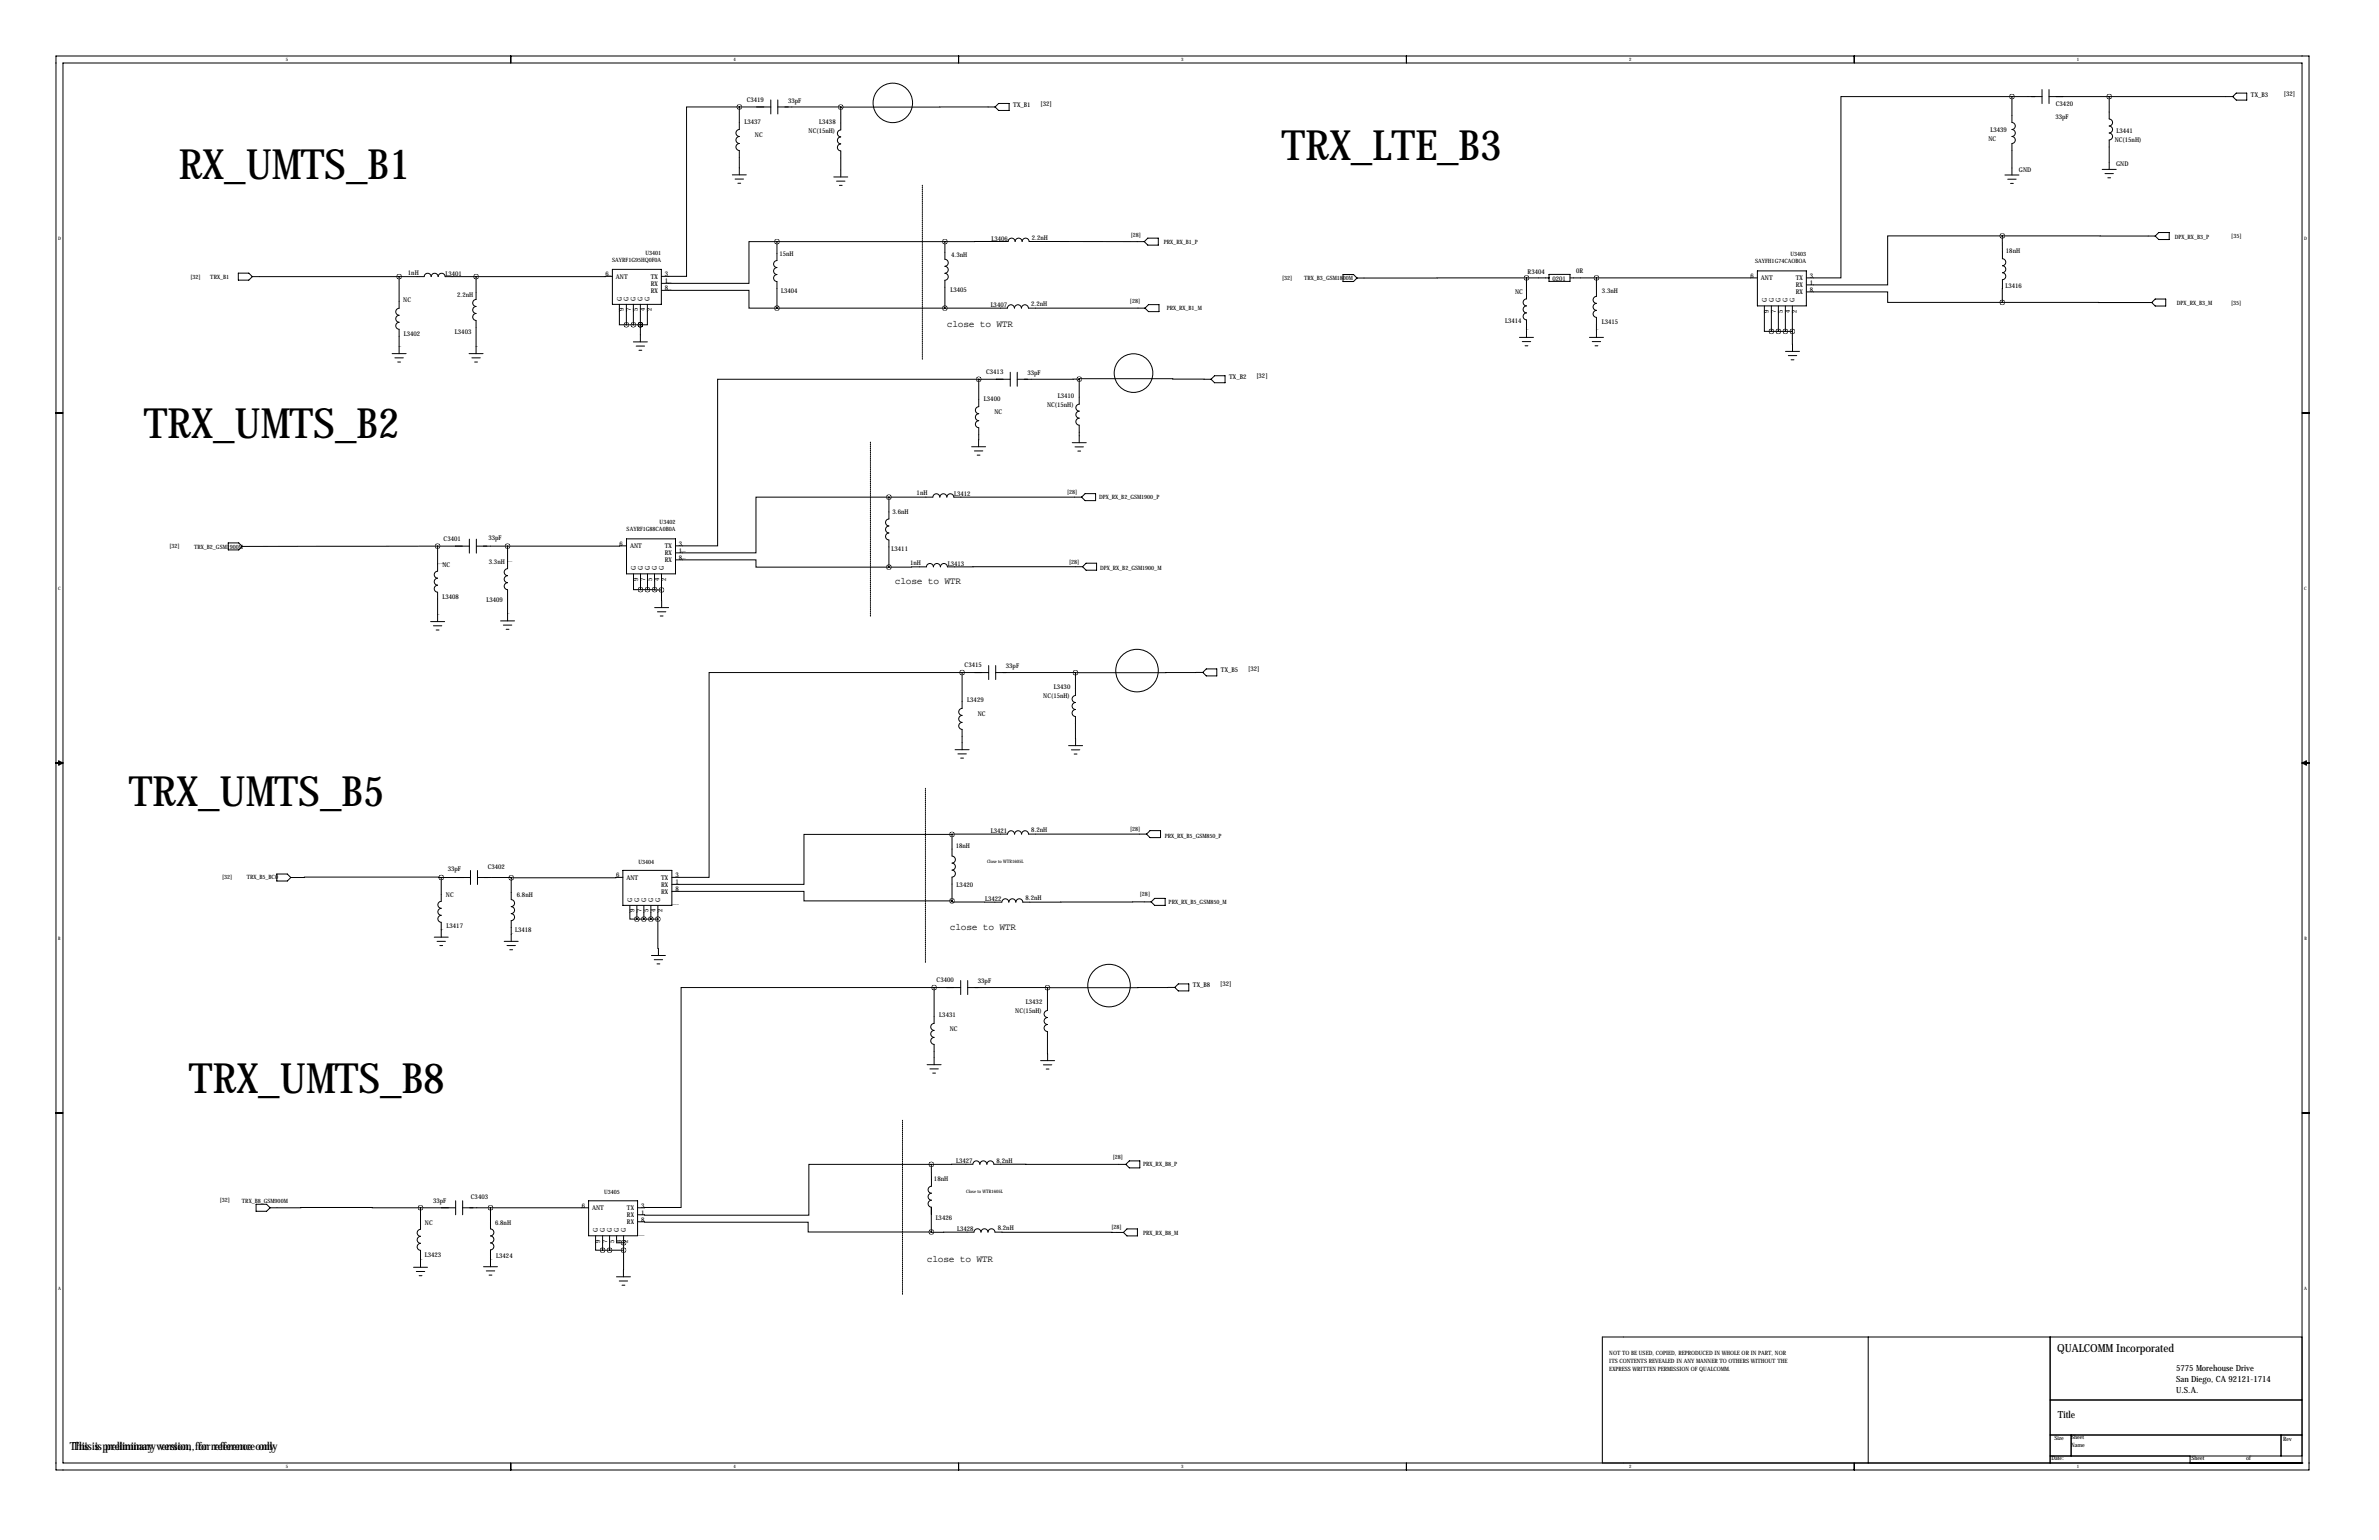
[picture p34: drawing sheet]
<svg xmlns="http://www.w3.org/2000/svg" width="864mm" height="559mm" viewBox="0 0 864 559" stroke-linecap="round" stroke-linejoin="round" font-family="sans-serif">
<defs><g id="words">
<g font-size="15.1">
<text x="465.2" y="57.9">TRX_LTE_B3</text>
<text x="64.9" y="65.1">RX_UMTS_B1</text>
<text x="52.2" y="159.1">TRX_UMTS_B2</text>
<text x="46.7" y="292.6">TRX_UMTS_B5</text>
<text x="68.6" y="396.7">TRX_UMTS_B8</text>
</g>
<g font-size="4">
<text x="746.8" y="490.5">QUALCOMM Incorporated</text>
<text x="25.4" y="526.1">This is preliminary version, for reference only</text>
<text x="26.4" y="526.1">This is preliminary version, for reference only</text>
</g>
<text font-size="3.6" x="747" y="514.6">Title</text>
<g font-size="3.5">
<text x="343.7" y="118.8">close to WTR</text>
<text x="324.9" y="212">close to WTR</text>
<text x="344.8" y="337.6">close to WTR</text>
<text x="336.5" y="458.1">close to WTR</text>
</g>
<g font-size="3.1">
<text x="789.9" y="497.5">5775 Morehouse Drive</text>
<text x="789.9" y="501.5">San Diego, CA 92121-1714</text>
<text x="789.9" y="505.6">U.S.A.</text>
</g>
<g font-size="2.4">
<text x="817.1" y="35.1">TX_B3</text>
<text x="829" y="35">[32]</text>
<text x="271.1" y="36.9">C3419</text>
<text x="286.1" y="37.3">33pF</text>
<text x="367.8" y="38.8">TX_B1</text>
<text x="377.7" y="38.3">[32]</text>
<text x="746.3" y="38.6">C3420</text>
<text x="270.3" y="44.8">L3437</text>
<text x="297.4" y="44.9">L3438</text>
<text x="722.5" y="47.8">L3439</text>
<text x="746.2" y="43.1">33pF</text>
<text x="274.1" y="49.7">NC</text>
<text x="293.5" y="48.1">NC(15nH)</text>
<text x="721.8" y="51">NC</text>
<text x="767.7" y="51.5">NC(15nH)</text>
<text x="768.3" y="48.1">L3441</text>
<text x="732.9" y="62.2">GND</text>
<text x="768.2" y="60.2">GND</text>
<text x="359.9" y="87.3">L3406</text>
<text x="374.6" y="87">2.2nH</text>
<text x="282.9" y="93">15nH</text>
<text x="345.3" y="93.2">4.3nH</text>
<text x="728.2" y="91.9">18nH</text>
<text x="148.1" y="99.8">1nH</text>
<text x="161.7" y="100">L3401</text>
<text x="219.8" y="100.3">6</text>
<text x="223.6" y="101.1">ANT</text>
<text x="236.2" y="101.1">TX</text>
<text x="241.4" y="100.3">3</text>
<text x="554.6" y="99.3">R3404</text>
<text x="563.6" y="101.9">0201</text>
<text x="572.1" y="99.1">0R</text>
<text x="635.5" y="100.8">6</text>
<text x="639.2" y="101.7">ANT</text>
<text x="651.9" y="101.7">TX</text>
<text x="657" y="100.8">3</text>
<text x="166" y="107.7">2.2nH</text>
<text x="236.2" y="106.2">RX</text>
<text x="236.2" y="103.6">RX</text>
<text x="241.4" y="105.4">8</text>
<text x="241.4" y="102.8">1</text>
<text x="283.5" y="106.3">L3404</text>
<text x="345" y="106.1">L3405</text>
<text x="550" y="106.6">NC</text>
<text x="581.5" y="106.4">3.3nH</text>
<text x="651.9" y="106.7">RX</text>
<text x="651.9" y="104.2">RX</text>
<text x="657" y="105.9">8</text>
<text x="657" y="103.4">1</text>
<text x="728" y="104.5">L3416</text>
<text x="146.4" y="109.6">NC</text>
<text x="225.7" y="109.2" transform="rotate(-90 225.7 109.2)">G</text>
<text x="226.5" y="112.9" transform="rotate(-90 226.5 112.9)">9</text>
<text x="228.2" y="109.2" transform="rotate(-90 228.2 109.2)">G</text>
<text x="229" y="112.9" transform="rotate(-90 229 112.9)">7</text>
<text x="230.8" y="109.2" transform="rotate(-90 230.8 109.2)">G</text>
<text x="231.6" y="112.9" transform="rotate(-90 231.6 112.9)">5</text>
<text x="233.3" y="109.2" transform="rotate(-90 233.3 109.2)">G</text>
<text x="234.1" y="112.9" transform="rotate(-90 234.1 112.9)">4</text>
<text x="235.8" y="109.2" transform="rotate(-90 235.8 109.2)">G</text>
<text x="236.7" y="112.9" transform="rotate(-90 236.7 112.9)">2</text>
<text x="359.6" y="111.5">L3407</text>
<text x="374.3" y="111.2">2.2nH</text>
<text x="641.3" y="109.7" transform="rotate(-90 641.3 109.7)">G</text>
<text x="642.1" y="113.5" transform="rotate(-90 642.1 113.5)">9</text>
<text x="643.9" y="109.7" transform="rotate(-90 643.9 109.7)">G</text>
<text x="644.7" y="113.5" transform="rotate(-90 644.7 113.5)">7</text>
<text x="646.4" y="109.7" transform="rotate(-90 646.4 109.7)">G</text>
<text x="647.2" y="113.5" transform="rotate(-90 647.2 113.5)">5</text>
<text x="648.9" y="109.7" transform="rotate(-90 648.9 109.7)">G</text>
<text x="649.8" y="113.5" transform="rotate(-90 649.8 113.5)">4</text>
<text x="651.5" y="109.7" transform="rotate(-90 651.5 109.7)">G</text>
<text x="652.3" y="113.5" transform="rotate(-90 652.3 113.5)">2</text>
<text x="546.4" y="117.3">L3414</text>
<text x="581.5" y="117.5">L3415</text>
<text x="146.6" y="121.9">L3402</text>
<text x="165.2" y="121">L3403</text>
<text x="358" y="135.7">C3413</text>
<text x="373" y="136.1">33pF</text>
<text x="446.2" y="137.6">TX_B2</text>
<text x="456.1" y="137.1">[32]</text>
<text x="357.2" y="145.4">L3400</text>
<text x="380.1" y="147.6">NC(15nH)</text>
<text x="384" y="144.4">L3410</text>
<text x="361" y="150.3">NC</text>
<text x="332.8" y="179.8">1nH</text>
<text x="346.4" y="180">L3412</text>
<text x="324" y="186.4">3.6nH</text>
<text x="161" y="196.2">C3401</text>
<text x="177.3" y="196.1">33pF</text>
<text x="224.9" y="198.1">6</text>
<text x="228.7" y="198.9">ANT</text>
<text x="241.4" y="204">RX</text>
<text x="241.4" y="201.4">RX</text>
<text x="241.4" y="198.9">TX</text>
<text x="246.5" y="203.2">8</text>
<text x="246.5" y="200.6">1</text>
<text x="246.5" y="198.1">3</text>
<text x="323.7" y="200">L3411</text>
<text x="160.6" y="205.9">NC</text>
<text x="177.4" y="204.7">3.3nH</text>
<text x="230.8" y="207" transform="rotate(-90 230.8 207)">G</text>
<text x="233.3" y="207" transform="rotate(-90 233.3 207)">G</text>
<text x="235.9" y="207" transform="rotate(-90 235.9 207)">G</text>
<text x="238.4" y="207" transform="rotate(-90 238.4 207)">G</text>
<text x="241" y="207" transform="rotate(-90 241 207)">G</text>
<text x="330.4" y="205.1">1nH</text>
<text x="344" y="205.3">L3413</text>
<text x="231.6" y="210.7" transform="rotate(-90 231.6 210.7)">9</text>
<text x="234.2" y="210.7" transform="rotate(-90 234.2 210.7)">7</text>
<text x="236.7" y="210.7" transform="rotate(-90 236.7 210.7)">5</text>
<text x="239.3" y="210.7" transform="rotate(-90 239.3 210.7)">4</text>
<text x="241.8" y="210.7" transform="rotate(-90 241.8 210.7)">2</text>
<text x="160.6" y="217.4">L3408</text>
<text x="176.6" y="218.3">L3409</text>
<text x="350.2" y="242.1">C3415</text>
<text x="365.1" y="242.5">33pF</text>
<text x="443.2" y="244">TX_B5</text>
<text x="453.1" y="243.5">[32]</text>
<text x="382.6" y="250.1">L3430</text>
<text x="351.1" y="254.9">L3429</text>
<text x="378.7" y="253.3">NC(15nH)</text>
<text x="354.9" y="259.8">NC</text>
<text x="359.7" y="302.3">L3421</text>
<text x="374.4" y="302">8.2nH</text>
<text x="346.9" y="307.8">18nH</text>
<text x="162.6" y="316">33pF</text>
<text x="177" y="315.4">C3402</text>
<text x="223.6" y="318.4">6</text>
<text x="227.4" y="319.2">ANT</text>
<text x="240" y="321.7">RX</text>
<text x="240" y="319.2">TX</text>
<text x="245.2" y="323.4">8</text>
<text x="245.2" y="320.9">1</text>
<text x="245.2" y="318.4">3</text>
<text x="347.3" y="322">L3420</text>
<text x="161.9" y="325.5">NC</text>
<text x="187.6" y="325.4">6.8nH</text>
<text x="229.5" y="327.3" transform="rotate(-90 229.5 327.3)">G</text>
<text x="232" y="327.3" transform="rotate(-90 232 327.3)">G</text>
<text x="234.6" y="327.3" transform="rotate(-90 234.6 327.3)">G</text>
<text x="237.1" y="327.3" transform="rotate(-90 237.1 327.3)">G</text>
<text x="239.6" y="327.3" transform="rotate(-90 239.6 327.3)">G</text>
<text x="240" y="324.3">RX</text>
<text x="357.6" y="327">L3422</text>
<text x="372.3" y="326.7">8.2nH</text>
<text x="230.3" y="331" transform="rotate(-90 230.3 331)">9</text>
<text x="232.9" y="331" transform="rotate(-90 232.9 331)">7</text>
<text x="235.4" y="331" transform="rotate(-90 235.4 331)">5</text>
<text x="237.9" y="331" transform="rotate(-90 237.9 331)">4</text>
<text x="240.5" y="331" transform="rotate(-90 240.5 331)">2</text>
<text x="162.1" y="336.8">L3417</text>
<text x="187" y="338.2">L3418</text>
<text x="340" y="356.4">C3400</text>
<text x="355" y="356.8">33pF</text>
<text x="433.1" y="358.3">TX_B8</text>
<text x="442.9" y="357.8">[32]</text>
<text x="372.4" y="364.4">L3432</text>
<text x="341" y="369.2">L3431</text>
<text x="368.6" y="367.6">NC(15nH)</text>
<text x="344.8" y="374.1">NC</text>
<text x="347.1" y="422.1">L3427</text>
<text x="361.8" y="421.8">8.2nH</text>
<text x="339" y="428.5">18nH</text>
<text x="157.2" y="436.6">33pF</text>
<text x="170.9" y="435.2">C3403</text>
<text x="211.2" y="438.3">6</text>
<text x="214.9" y="439.1">ANT</text>
<text x="227.6" y="441.6">RX</text>
<text x="227.6" y="439.1">TX</text>
<text x="232.7" y="443.3">8</text>
<text x="232.7" y="440.8">1</text>
<text x="232.7" y="438.3">3</text>
<text x="339.7" y="442.6">L3426</text>
<text x="154.3" y="444.6">NC</text>
<text x="179.7" y="444.5">6.8nH</text>
<text x="217" y="447.1" transform="rotate(-90 217 447.1)">G</text>
<text x="219.6" y="447.1" transform="rotate(-90 219.6 447.1)">G</text>
<text x="222.1" y="447.1" transform="rotate(-90 222.1 447.1)">G</text>
<text x="224.7" y="447.1" transform="rotate(-90 224.7 447.1)">G</text>
<text x="227.2" y="447.1" transform="rotate(-90 227.2 447.1)">G</text>
<text x="227.6" y="444.2">RX</text>
<text x="347.5" y="446.7">L3428</text>
<text x="362.2" y="446.5">8.2nH</text>
<text x="154.2" y="455.9">L3423</text>
<text x="217.9" y="450.9" transform="rotate(-90 217.9 450.9)">9</text>
<text x="220.4" y="450.9" transform="rotate(-90 220.4 450.9)">7</text>
<text x="222.9" y="450.9" transform="rotate(-90 222.9 450.9)">5</text>
<text x="225.5" y="450.9" transform="rotate(-90 225.5 450.9)">4</text>
<text x="228" y="450.9" transform="rotate(-90 228 450.9)">2</text>
<text x="180.1" y="456.3">L3424</text>
</g>
<g font-size="2.1">
<text x="410.4" y="86.1">[28]</text>
<text x="422.5" y="88.7">PRX_RX_B1_P</text>
<text x="789.5" y="86.7">DPX_RX_B3_P</text>
<text x="810" y="86.2">[35]</text>
<text x="222.2" y="94.9">SAYRF1G95HQ0F0A</text>
<text x="234.3" y="92.4">U3401</text>
<text x="637.1" y="95.5">SAYFH1G74CAOBOA</text>
<text x="650" y="93">U3403</text>
<text x="69.1" y="101.1">[32]</text>
<text x="76.4" y="101.1">TRX_B1</text>
<text x="465.5" y="101.4">[32]</text>
<text x="473.4" y="101.6">TRX_B3_GSM1800M</text>
<text x="410.2" y="110">[28]</text>
<text x="423.5" y="112.6">PRX_RX_B1_M</text>
<text x="790.2" y="110.8">DPX_RX_B3_M</text>
<text x="809.9" y="110.5">[35]</text>
<text x="387.3" y="179.1">[28]</text>
<text x="399" y="181.2">DPX_RX_B2_GSM1900_P</text>
<text x="239.5" y="190.2">U3402</text>
<text x="227.5" y="192.7">SAYRF1G88CA0B0A</text>
<text x="61.6" y="198.9">[32]</text>
<text x="70.5" y="199">TRX_B2_GSM1900M</text>
<text x="388.1" y="204.5">[28]</text>
<text x="399.3" y="206.9">DPX_RX_B2_GSM1900_M</text>
<text x="410.2" y="301.6">[28]</text>
<text x="422.8" y="303.9">PRX_RX_B5_GSM850_P</text>
<text x="231.7" y="313.4">U3404</text>
<text x="80.6" y="318.8">[32]</text>
<text x="89.6" y="318.9">TRX_B5_BC0</text>
<text x="413.8" y="325.2">[28]</text>
<text x="424.2" y="328">PRX_RX_B5_GSM850_M</text>
<text x="403.9" y="420.6">[28]</text>
<text x="415" y="423.2">PRX_RX_B8_P</text>
<text x="79.7" y="436.3">[32]</text>
<text x="87.8" y="436.6">TRX_B8_GSM900M</text>
<text x="219.3" y="433.3">U3405</text>
<text x="403.4" y="446">[28]</text>
<text x="415" y="448.1">PRX_RX_B8_M</text>
<text x="584.2" y="491.7">NOT TO BE USED, COPIED, REPRODUCED IN WHOLE OR IN PART, NOR</text>
<text x="584.2" y="497.3">EXPRESS WRITTEN PERMISSION OF QUALCOMM.</text>
<text x="584.2" y="494.5">ITS CONTENTS REVEALED IN ANY MANNER TO OTHERS WITHOUT THE</text>
<text x="745.7" y="522.4">Size</text>
<text x="751.8" y="525">Name</text>
<text x="751.8" y="522.2">Sheet</text>
<text x="828.8" y="522.7">Rev</text>
<text x="744.7" y="529.8">Date:</text>
<text x="795.5" y="529.8">Sheet</text>
<text x="815.3" y="529.8">of</text>
</g>
<g font-size="1.7">
<text x="103.7" y="22.2">5</text>
<text x="266.3" y="22.2">4</text>
<text x="428.8" y="22.2">3</text>
<text x="591.4" y="22.2">2</text>
<text x="754" y="22.2">1</text>
<text x="21.1" y="86.9">D</text>
<text x="836.4" y="86.9">D</text>
<text x="21.1" y="213.9">C</text>
<text x="836.5" y="213.9">C</text>
<text x="358.3" y="313.2">Close to WTR1605L</text>
<text x="21.2" y="340.9">B</text>
<text x="836.5" y="340.9">B</text>
<text x="350.8" y="433.1">Close to WTR1605L</text>
<text x="21.1" y="467.9">A</text>
<text x="836.4" y="467.9">A</text>
<text x="103.7" y="532.7">5</text>
<text x="266.3" y="532.7">4</text>
<text x="428.8" y="532.7">3</text>
<text x="591.4" y="532.7">2</text>
<text x="753.9" y="532.7">1</text>
</g>
<g font-size=".4">
<text x="151.4" y="100.4">TRX_B1</text>
<text x="220.3" y="100">N21485792</text>
<text x="242.1" y="102.6">N21479943</text>
<text x="242.1" y="105.1">N21479922</text>
<text x="554.1" y="119.9">GND</text>
<text x="579.5" y="119.9">GND</text>
<text x="144.9" y="125.8">GND</text>
<text x="172.8" y="125.8">GND</text>
<text x="184.3" y="203.8">N21479996</text>
<text x="247.2" y="202.9">N21486410</text>
<text x="247.2" y="200.4">N21486408</text>
<text x="158.9" y="204.7">TRX_B2_GSM1900M</text>
<text x="158.9" y="223">GND</text>
<text x="184.3" y="222.8">GND</text>
<text x="243.9" y="328.5">D5RB881M5E1BH</text>
<text x="160.2" y="337.5">GND</text>
<text x="185.6" y="339">GND</text>
<text x="231.4" y="448.4">D5RB881M5E1BH</text>
<text x="152.7" y="457.3">GND</text>
<text x="178.1" y="457.1">GND</text>
</g>
</g></defs>
<g fill="none" stroke="#000" stroke-width=".36">
<path d="M20.3 20.3h817.9v513.1h-817.9zM22.9 22.9h812.8v508h-812.8zM185.4 20.3v2.6M268.4 38.8v8.2a1.27 1.27 0 0 0-1.2 1.3 1.27 1.27 0 0 0 1.2 1.2 1.27 1.27 0 0 0-1.2 1.3 1.27 1.27 0 0 0 1.2 1.3 1.27 1.27 0 0 0-1.2 1.2 1.27 1.27 0 0 0 1.2 1.3v8.9M268.4 38.8h-19.2v61.5h-9.1M268.4 38.8h11.4M279.8 36.3v5.1M282.3 38.8l22.9 .1M282.3 36.3v5.1M305.2 38.9v8.2a1.27 1.27 0 0 0-1.2 1.3 1.27 1.27 0 0 0 1.2 1.3 1.27 1.27 0 0 0-1.2 1.2 1.27 1.27 0 0 0 1.2 1.3 1.27 1.27 0 0 0-1.2 1.3 1.27 1.27 0 0 0 1.2 1.3v9.4M348 20.3v2.6M361.2 38.8l-56 .1"/>
<path d="M361.2 38.8l1.3-1.3h3.8v2.6h-3.8zM510.5 20.3v2.6M673.1 20.3v2.6M730.4 35.1v9.4a1.27 1.27 0 0 1 1.2 1.2 1.27 1.27 0 0 1-1.2 1.3 1.27 1.27 0 0 1 1.2 1.3 1.27 1.27 0 0 1-1.2 1.2 1.27 1.27 0 0 1 1.2 1.3 1.27 1.27 0 0 1-1.2 1.3v11.4M730.4 35.1h-62.1v65.7h-12.6M730.4 35.1h10.9M741.3 32.5v5.1M743.8 35.1h66.7M743.8 32.5v5.1M765.7 35.1v8.1a1.27 1.27 0 0 1 1.2 1.3 1.27 1.27 0 0 1-1.2 1.2 1.27 1.27 0 0 1 1.2 1.3 1.27 1.27 0 0 1-1.2 1.3 1.27 1.27 0 0 1 1.2 1.2 1.27 1.27 0 0 1-1.2 1.3v10.7M810.5 35.1l1.3-1.3h3.8v2.5h-3.8zM265.8 63.5h5.1"/>
<path d="M266.9 65h3M267.9 66.5h1M302.7 64.2h5M303.7 65.7h3M304.7 67.3h1M727.8 63.5h5.1M728.8 65h3.1M729.8 66.5h1.1M763.1 61.5h5.1M764.1 63h3.1M765.2 64.5h1M86.5 99.1h3.8l1.3 1.3-1.3 1.2h-3.8z"/>
<path d="M222.3 97.7h17.8v12.7h-17.8zM282 87.7v6.8a1.27 1.27 0 0 0-1.2 1.3 1.27 1.27 0 0 0 1.2 1.3 1.27 1.27 0 0 0-1.2 1.3 1.27 1.27 0 0 0 1.2 1.2 1.27 1.27 0 0 0-1.2 1.3 1.27 1.27 0 0 0 1.2 1.3v9.6M282 87.7h-10.1v15.1h-31.8M282 87.7h61M343 87.7v6.4a1.27 1.27 0 0 1 1.2 1.3 1.27 1.27 0 0 1-1.2 1.2 1.27 1.27 0 0 1 1.2 1.3 1.27 1.27 0 0 1-1.2 1.3 1.27 1.27 0 0 1 1.2 1.2 1.27 1.27 0 0 1-1.2 1.3v10.1M366 87.6a1.27 1.27 0 0 1 1.2-1.2 1.27 1.27 0 0 1 1.3 1.2M366 87.6l-23 .1M368.5 87.6a1.27 1.27 0 0 1 1.3-1.2 1.27 1.27 0 0 1 1.2 1.2M371 87.6a1.27 1.27 0 0 1 1.3-1.2 1.27 1.27 0 0 1 1.3 1.2M373.6 87.6l41.8 .1M415.4 87.7l1.3-1.3h3.8v2.5h-3.8zM487.5 99.6h3.8l1.3 1.3-1.3 1.3h-3.8z"/>
<path d="M562.3 99.6h7.6v2.5h-7.6zM637.9 98.3h17.8v12.7h-17.8zM726.8 85.6l.1 8.3a1.27 1.27 0 0 1 1.2 1.3 1.27 1.27 0 0 1-1.2 1.2 1.27 1.27 0 0 1 1.2 1.3 1.27 1.27 0 0 1-1.2 1.3 1.27 1.27 0 0 1 1.2 1.2 1.27 1.27 0 0 1-1.2 1.3l-.1 8.2M726.8 85.6h-41.6v17.8h-29.5M726.8 85.6h55.6M782.4 85.6l1.2-1.2h3.8v2.5h-3.8zM91.6 100.4h62.4a1.27 1.27 0 0 1 1.2-1.2 1.27 1.27 0 0 1 1.3 1.2 1.27 1.27 0 0 1 1.3-1.2 1.27 1.27 0 0 1 1.3 1.2 1.27 1.27 0 0 1 1.2-1.2 1.27 1.27 0 0 1 1.3 1.2h11.2M144.9 100.4v11.5a1.27 1.27 0 0 0-1.2 1.2 1.27 1.27 0 0 0 1.2 1.3 1.27 1.27 0 0 0-1.2 1.3 1.27 1.27 0 0 0 1.2 1.2 1.27 1.27 0 0 0-1.2 1.3 1.27 1.27 0 0 0 1.2 1.3v8.8M172.8 100.4v8.3a1.27 1.27 0 0 0-1.2 1.2 1.27 1.27 0 0 0 1.2 1.3 1.27 1.27 0 0 0-1.2 1.3 1.27 1.27 0 0 0 1.2 1.2 1.27 1.27 0 0 0-1.2 1.3 1.27 1.27 0 0 0 1.2 1.3v12M222.3 100.3l-49.5 .1M224.8 110.4v7.5h2.6M227.4 110.4v7.5"/>
<path d="M227.4 117.9h5.1M229.9 110.4v7.5M232.5 110.4v13.7M232.5 117.9h.1M235 110.4v7.5h-2.5M240.1 105.4h31.8v6.4h10.1M415.6 111.8h-42.3a1.27 1.27 0 0 0-1.2-1.2 1.27 1.27 0 0 0-1.3 1.2 1.27 1.27 0 0 0-1.3-1.2 1.27 1.27 0 0 0-1.3 1.2 1.27 1.27 0 0 0-1.2-1.2 1.27 1.27 0 0 0-1.3 1.2h-83.7M415.6 111.8l1.3-1.3h3.8v2.6h-3.8zM554.1 100.8v7.7a1.27 1.27 0 0 0-1.2 1.2 1.27 1.27 0 0 0 1.2 1.3 1.27 1.27 0 0 0-1.2 1.3 1.27 1.27 0 0 0 1.2 1.2 1.27 1.27 0 0 0-1.2 1.3 1.27 1.27 0 0 0 1.2 1.3v6.3M554.1 100.8l-61.5 .1M554.1 100.8h8.2M569.9 100.8h68"/>
<path d="M579.5 100.8v6.7a1.27 1.27 0 0 0-1.2 1.3 1.27 1.27 0 0 0 1.2 1.3 1.27 1.27 0 0 0-1.2 1.3 1.27 1.27 0 0 0 1.2 1.2 1.27 1.27 0 0 0-1.2 1.3 1.27 1.27 0 0 0 1.2 1.3v7.2M640.5 113.5v6.7h2.5M640.5 111v2.5M643 111v9.2M645.6 111v9.2M648.1 111v9.2M650.6 111v9.2M655.7 105.9h29.5v3.8h41.6M726.8 109.7l54.3 .1M781.1 109.8l1.3-1.3h3.8v2.5h-3.8zM142.3 128.3h5.1M143.4 129.8h3"/>
<path d="M144.4 131.4h1M170.3 128.3h5.1M171.3 129.8h3M172.3 131.4h1M229.9 124.1h5.1M230.9 125.6h3.1M232 127.1h1M355.3 137.6v10a1.27 1.27 0 0 0-1.2 1.2 1.27 1.27 0 0 0 1.2 1.3 1.27 1.27 0 0 0-1.2 1.3 1.27 1.27 0 0 0 1.2 1.3 1.27 1.27 0 0 0-1.2 1.2 1.27 1.27 0 0 0 1.2 1.3l-.1 6.9M355.3 137.6h-94.8v60.5h-15.3M355.3 137.6h11.4M366.7 135.1v5.1M369.3 135.1v5.1"/>
<path d="M391.8 137.6v9.1a1.27 1.27 0 0 0-1.2 1.2 1.27 1.27 0 0 0 1.2 1.3 1.27 1.27 0 0 0-1.2 1.3 1.27 1.27 0 0 0 1.2 1.2 1.27 1.27 0 0 0-1.2 1.3 1.27 1.27 0 0 0 1.2 1.3v6.3M391.8 137.6h-22.5M391.8 137.6l33.9-.2 13.9 .2M439.6 137.6l1.3-1.3h3.8v2.6h-3.8zM551.6 122.4h5.1M552.6 124h3M553.6 125.5h1M577 122.4h5.1M578 124h3M579 125.5h1M643 120.2h7.6M648.2 127.5h5"/>
<path d="M649.2 129h3M650.2 130.6h1M650.6 120.2l.1 7.3M20.3 149.9h2.6M835.7 149.9h2.5M352.7 162.1h5.1M353.7 163.6h3.1M354.7 165.1h1.1M389.2 160.6h5.1M390.2 162.2h3.1M391.3 163.7h1M82.9 197h3.8l1.2 1.3-1.2 1.2h-3.8z"/>
<path d="M158.9 198.2v9.1a1.27 1.27 0 0 0-1.3 1.2 1.27 1.27 0 0 0 1.2 1.3 1.27 1.27 0 0 0-1.2 1.3 1.27 1.27 0 0 0 1.2 1.2 1.27 1.27 0 0 0-1.2 1.3 1.27 1.27 0 0 0 1.2 1.3l.1 10.7M158.9 198.2l-71 .1M170.4 198.2h-11.5M170.4 195.6v5.1M172.9 198.2h11.4M172.9 195.6v5.1M184.3 198.2v8.2a1.27 1.27 0 0 0-1.3 1.2 1.27 1.27 0 0 0 1.3 1.3 1.27 1.27 0 0 0-1.3 1.3 1.27 1.27 0 0 0 1.3 1.2 1.27 1.27 0 0 0-1.3 1.3 1.27 1.27 0 0 0 1.2 1.3l.1 11.3M227.4 198.1l-43.1 .1M227.4 195.5h17.8v12.7h-17.8zM322.7 180.4v7.9a1.27 1.27 0 0 0-1.2 1.3 1.27 1.27 0 0 0 1.2 1.3M322.7 180.4h-48.3v20.2h-26.6M322.7 193.4a1.27 1.27 0 0 0-1.2 1.3 1.27 1.27 0 0 0 1.2 1.2"/>
<path d="M322.7 190.9a1.27 1.27 0 0 0-1.2 1.2 1.27 1.27 0 0 0 1.2 1.3M322.7 195.9v9.9M392.6 180.4h-46.3a1.27 1.27 0 0 0-1.3-1.2 1.27 1.27 0 0 0-1.3 1.2 1.27 1.27 0 0 0-1.3-1.2 1.27 1.27 0 0 0-1.2 1.2 1.27 1.27 0 0 0-1.3-1.2 1.27 1.27 0 0 0-1.3 1.2h-15.9M392.6 180.4l1.3-1.3h3.8v2.6h-3.8zM230 208.2v5.8h2.5M232.5 214h5.1M232.5 208.2v5.8M235.1 208.2v5.8M237.6 208.2v5.8M237.6 214l2.5 .1M240.1 208.2v5.9M240.1 214.1l.1 6.4"/>
<path d="M245.2 203.2h2.6M245.2 200.6h2.6M247.8 203.1h26.6v2.7h48.3M333.8 205.7l-11.1 .1M333.8 205.7h2.5M336.3 205.7a1.27 1.27 0 0 1 1.3-1.2 1.27 1.27 0 0 1 1.2 1.2M338.8 205.7a1.27 1.27 0 0 1 1.3-1.2 1.27 1.27 0 0 1 1.3 1.2M341.4 205.7a1.27 1.27 0 0 1 1.3-1.2 1.27 1.27 0 0 1 1.2 1.2h2.6M393 205.6l-46.5 .1M393 205.6l1.3-1.2h3.8v2.5h-3.8zM156.3 225.6h5.1M157.3 227.1h3.1"/>
<path d="M158.3 228.6h1.1M181.7 225.3h5.1M182.7 226.8h3.1M183.7 228.3h1.1M237.6 220.5h5.1M238.7 222h3M239.7 223.5h1M349.2 244v13a1.27 1.27 0 0 0-1.2 1.3 1.27 1.27 0 0 0 1.2 1.3 1.27 1.27 0 0 0-1.2 1.3 1.27 1.27 0 0 0 1.2 1.2 1.27 1.27 0 0 0-1.2 1.3 1.27 1.27 0 0 0 1.2 1.3v7.3M349.2 244h-91.8v74.4h-13.5M349.2 244h9.7M358.9 241.5v5.1M361.4 244l29 .1"/>
<path d="M361.4 241.5v5.1M390.4 244.1v8.3a1.27 1.27 0 0 0-1.2 1.2 1.27 1.27 0 0 0 1.2 1.3 1.27 1.27 0 0 0-1.2 1.3 1.27 1.27 0 0 0 1.2 1.3 1.27 1.27 0 0 0-1.2 1.2 1.27 1.27 0 0 0 1.2 1.3v10.6M436.6 244l-46.2 .1M436.6 244l1.3-1.3h3.8v2.6h-3.8zM20.3 276.9h2.6M21.3 276.1l1.6 .8-1.6 .7zM346.7 272h5.1M347.7 273.6h3.1M348.7 275.1h1.1M387.9 270.6h5.1M388.9 272.1h3.1M389.9 273.6h1.1"/>
<path d="M835.7 276.9h2.5M835.7 276.9l1.5-.8v1.5zM100.5 317.1h3.8l1.3 1.3-1.3 1.3h-3.8zM160.2 318.4v8.7a1.27 1.27 0 0 0-1.2 1.2 1.27 1.27 0 0 0 1.2 1.3 1.27 1.27 0 0 0-1.2 1.3 1.27 1.27 0 0 0 1.2 1.2 1.27 1.27 0 0 0-1.2 1.3 1.27 1.27 0 0 0 1.2 1.3v5.4M160.2 318.4h-54.6M160.2 318.4h10.6M170.8 315.9v5.1M173.3 318.4l12.3 .1M173.3 315.9v5.1M185.6 318.5v7.9a1.27 1.27 0 0 1 1.2 1.3 1.27 1.27 0 0 1-1.2 1.3 1.27 1.27 0 0 1 1.2 1.3 1.27 1.27 0 0 1-1.2 1.2 1.27 1.27 0 0 1 1.2 1.3 1.27 1.27 0 0 1-1.2 1.3v7.5M226.1 315.8h17.8v12.7h-17.8zM226.1 318.4l-40.5 .1"/>
<path d="M345.6 302.8v7.8a1.27 1.27 0 0 1 1.2 1.3 1.27 1.27 0 0 1-1.2 1.3 1.27 1.27 0 0 1 1.2 1.3 1.27 1.27 0 0 1-1.2 1.2 1.27 1.27 0 0 1 1.2 1.3 1.27 1.27 0 0 1-1.2 1.3v8.6M345.6 302.8h-53.8v18.1h-47.9M416.2 302.7h-42.8a1.27 1.27 0 0 0-1.3-1.3 1.27 1.27 0 0 0-1.3 1.3 1.27 1.27 0 0 0-1.2-1.3 1.27 1.27 0 0 0-1.3 1.3 1.27 1.27 0 0 0-1.3-1.3 1.27 1.27 0 0 0-1.2 1.3l-20.2 .1M416.2 302.7l1.3-1.3h3.8v2.5h-3.8zM228.7 328.5v5h2.5M231.2 328.5v5M231.2 333.5h7.6M233.7 328.5v5M236.3 328.5v5M238.8 328.5v5M238.8 333.5l.2 13.2M243.9 323.4h47.9v3.5h53.8"/>
<path d="M345.6 326.9v.4h18.1a1.27 1.27 0 0 1 1.3-1.2 1.27 1.27 0 0 1 1.2 1.3 1.27 1.27 0 0 1 1.3-1.3 1.27 1.27 0 0 1 1.3 1.3 1.27 1.27 0 0 1 1.2-1.3 1.27 1.27 0 0 1 1.3 1.3l46.6-.1M417.9 327.3l1.2-1.3h3.9v2.5h-3.9zM157.6 340.1h5.1M158.6 341.6h3.1M159.7 343.1h1M183 341.6h5.1M184 343.1h3.1M185.1 344.6h1M236.5 346.7h5.1M237.5 348.2h3M238.5 349.8h1M339.1 358.3v13a1.27 1.27 0 0 0-1.2 1.3 1.27 1.27 0 0 0 1.2 1.3 1.27 1.27 0 0 0-1.2 1.3 1.27 1.27 0 0 0 1.2 1.2 1.27 1.27 0 0 0-1.2 1.3 1.27 1.27 0 0 0 1.2 1.3v7.3"/>
<path d="M339.1 358.3h-91.9v79.8l-15.8 .2M339.1 358.3h9.6M348.7 355.8v5.1M351.3 358.3l28.9 .1M351.3 355.8v5.1M380.2 358.4v8.3a1.27 1.27 0 0 0-1.2 1.2 1.27 1.27 0 0 0 1.2 1.3 1.27 1.27 0 0 0-1.2 1.3 1.27 1.27 0 0 0 1.2 1.3 1.27 1.27 0 0 0-1.2 1.2 1.27 1.27 0 0 0 1.2 1.3l.1 10.6M426.5 358.3l-46.3 .1M426.5 358.3l1.2-1.3h3.8v2.6h-3.8zM336.5 386.3h5.1M337.6 387.9h3M338.6 389.4h1M377.7 384.9h5.1"/>
<path d="M378.8 386.4h3M379.8 387.9h1M20.3 403.9h2.6M835.7 403.9h2.5M93 437h3.8l1.2 1.3-1.2 1.2h-3.8zM152.7 438.3v7.8a1.27 1.27 0 0 0-1.3 1.2 1.27 1.27 0 0 0 1.2 1.3 1.27 1.27 0 0 0-1.2 1.3 1.27 1.27 0 0 0 1.2 1.3 1.27 1.27 0 0 0-1.2 1.2 1.27 1.27 0 0 0 1.2 1.3l.1 6.1M152.7 438.3h-54.7M152.7 438.3h12.7M165.4 435.7v5.1M167.9 438.3h45.8M167.9 435.7v5.1M178.1 438.3v7.6a1.27 1.27 0 0 1 1.2 1.3 1.27 1.27 0 0 1-1.2 1.3 1.27 1.27 0 0 1 1.2 1.2 1.27 1.27 0 0 1-1.2 1.3 1.27 1.27 0 0 1 1.2 1.3 1.27 1.27 0 0 1-1.2 1.2v6.1"/>
<path d="M213.7 435.7h17.7v12.7h-17.7zM338.1 422.5v7.9a1.27 1.27 0 0 0-1.2 1.3 1.27 1.27 0 0 0 1.2 1.3 1.27 1.27 0 0 0-1.2 1.2 1.27 1.27 0 0 0 1.2 1.3 1.27 1.27 0 0 0-1.2 1.3 1.27 1.27 0 0 0 1.2 1.2v9M338.1 422.5h-44.5v18.4l-62.2-.1M353.2 422.5h-15.1M353.2 422.4a1.27 1.27 0 0 1 1.2-1.2 1.27 1.27 0 0 1 1.3 1.3M355.7 422.4a1.27 1.27 0 0 1 1.3-1.2 1.27 1.27 0 0 1 1.2 1.3 1.27 1.27 0 0 1 1.3-1.3 1.27 1.27 0 0 1 1.3 1.3h47.9M408.7 422.5l1.3-1.3h3.8v2.6h-3.8zM150.1 459.8h5.1M175.5 459.6h5.1M216.2 448.4v5.2h2.5M218.7 453.6h7.7M218.7 448.4v5.2"/>
<path d="M221.3 448.4v5.2M223.8 448.4v2.6h2.6M226.4 448.4v5.2M226.4 451h.1M226.4 453.6l-.1 9.7M231.4 443.3l62 .2v3.5h44.7M338.1 447l15.5 .1a1.27 1.27 0 0 1 1.2-1.2 1.27 1.27 0 0 1 1.3 1.2 1.27 1.27 0 0 1 1.3-1.2 1.27 1.27 0 0 1 1.2 1.2 1.27 1.27 0 0 1 1.3-1.2 1.27 1.27 0 0 1 1.3 1.2l46.6 .1M407.8 447.2l1.3-1.3h3.8v2.6h-3.8zM151.1 461.4h3.1M152.1 462.9h1.1M176.5 461.2h3.1M177.5 462.7h1.1"/>
<path d="M223.8 463.3h5.1M224.8 464.8h3M225.8 466.3h1M678.2 485.1v45.8M744.2 485.1v45.8M835.7 485.1h-254v45.8M744.2 508h91.5M185.4 530.9v2.5M348 530.9v2.5M510.5 530.9v2.5M673.1 530.9v2.5M744.2 520.7h91.5"/>
<path d="M744.2 528.3h91.5M751.8 520.7v7.6M795 530.9h.1M795 528.3v2.6M828 520.7v7.6M835.7 530.9h.1"/>
<circle cx="324.1" cy="37.3" r="7.2"/>
<circle cx="411.5" cy="135.4" r="7"/>
<circle cx="412.8" cy="243.3" r="7.7"/>
<circle cx="402.6" cy="357.6" r="7.7"/>
</g>
<path d="M334.8 67.2v63.5M316 160.4v63.5M335.9 286.1v63.5M327.6 406.5v63.5" fill="none" stroke="#000" stroke-width=".36" stroke-dasharray=".4 .4"/>
<path d="M172.8 100.4a.06 .06 0 0 0 .1 0 .06 .06 0 0 0-.1 0zM282 87.7a.06 .06 0 0 0 .1 0 .06 .06 0 0 0-.1 0zM342.9 87.7a.1 .1 0 0 0 .2 0 .1 .1 0 0 0-.2 0zM282 111.8a.06 .06 0 0 0 .1 0 .06 .06 0 0 0-.1 0zM342.9 111.8a.1 .1 0 0 0 .2 0 .1 .1 0 0 0-.2 0zM144.8 100.4a.06 .06 0 0 0 .1 0 .06 .06 0 0 0-.1 0zM158.8 198.2a.06 .06 0 0 0 .1 0 .06 .06 0 0 0-.1 0zM322.6 205.8a.06 .06 0 0 0 .1 0 .06 .06 0 0 0-.1 0zM322.6 180.4a.06 .06 0 0 0 .1 0 .06 .06 0 0 0-.1 0zM184.2 198.2a.06 .06 0 0 0 .1 0 .06 .06 0 0 0-.1 0zM160.1 318.4a.06 .06 0 0 0 .1 0 .06 .06 0 0 0-.1 0zM726.8 109.7a.06 .06 0 0 0 .1 0 .06 .06 0 0 0-.1 0zM726.8 85.6a.06 .06 0 0 0 .1 0 .06 .06 0 0 0-.1 0zM227.3 117.9a.06 .06 0 0 0 .1 0 .06 .06 0 0 0-.1 0zM229.9 117.9a.06 .06 0 0 0 .1 0 .06 .06 0 0 0-.1 0zM232.4 117.9a.06 .06 0 0 0 .1 0 .06 .06 0 0 0-.1 0zM232.4 117.9a.06 .06 0 0 0 .1 0 .06 .06 0 0 0-.1 0zM643 120.2a.06 .06 0 0 0 .1 0 .06 .06 0 0 0-.1 0zM645.5 120.2a.06 .06 0 0 0 .1 0 .06 .06 0 0 0-.1 0zM648 120.2a.1 .1 0 0 0 .2 0 .1 .1 0 0 0-.2 0zM650.6 120.2a.06 .06 0 0 0 .1 0 .06 .06 0 0 0-.1 0zM232.4 214a.1 .1 0 0 0 .2 0 .1 .1 0 0 0-.2 0zM235 214a.06 .06 0 0 0 .1 0 .06 .06 0 0 0-.1 0zM237.6 214a.06 .06 0 0 0 .1 0 .06 .06 0 0 0-.1 0zM240.1 214.1a.06 .06 0 0 0 .1 0 .06 .06 0 0 0-.1 0zM152.6 438.3a.06 .06 0 0 0 .1 0 .06 .06 0 0 0-.1 0zM554.1 100.8a.06 .06 0 0 0 .1 0 .06 .06 0 0 0-.1 0zM579.5 100.8a.06 .06 0 0 0 .1 0 .06 .06 0 0 0-.1 0zM268.3 38.8a.06 .06 0 0 0 .1 0 .06 .06 0 0 0-.1 0zM355.2 137.6a.1 .1 0 0 0 .2 0 .1 .1 0 0 0-.2 0zM390.3 244.1a.1 .1 0 0 0 .2 0 .1 .1 0 0 0-.2 0zM349.2 244a.06 .06 0 0 0 .1 0 .06 .06 0 0 0-.1 0zM765.6 35.1a.06 .06 0 0 0 .1 0 .06 .06 0 0 0-.1 0zM730.3 35.1a.06 .06 0 0 0 .1 0 .06 .06 0 0 0-.1 0zM305.1 38.9a.1 .1 0 0 0 .2 0 .1 .1 0 0 0-.2 0zM391.7 137.6a.06 .06 0 0 0 .1 0 .06 .06 0 0 0-.1 0zM185.5 318.5a.06 .06 0 0 0 .1 0 .06 .06 0 0 0-.1 0zM345.5 302.8a.1 .1 0 0 0 .2 0 .1 .1 0 0 0-.2 0zM345.5 326.9a.1 .1 0 0 0 .2 0 .1 .1 0 0 0-.2 0zM238.7 333.5a.1 .1 0 0 0 .2 0 .1 .1 0 0 0-.2 0zM236.2 333.5a.06 .06 0 0 0 .1 0 .06 .06 0 0 0-.1 0zM233.7 333.5a.06 .06 0 0 0 .1 0 .06 .06 0 0 0-.1 0zM231.1 333.5a.1 .1 0 0 0 .2 0 .1 .1 0 0 0-.2 0zM380.2 358.4a.06 .06 0 0 0 .1 0 .06 .06 0 0 0-.1 0zM339 358.3a.1 .1 0 0 0 .2 0 .1 .1 0 0 0-.2 0zM338 422.5a.06 .06 0 0 0 .1 0 .06 .06 0 0 0-.1 0zM338 447a.06 .06 0 0 0 .1 0 .06 .06 0 0 0-.1 0zM178 438.3a.06 .06 0 0 0 .1 0 .06 .06 0 0 0-.1 0zM226.3 451a.06 .06 0 0 0 .1 0 .06 .06 0 0 0-.1 0zM226.3 453.6a.06 .06 0 0 0 .1 0 .06 .06 0 0 0-.1 0zM221.2 453.6a.06 .06 0 0 0 .1 0 .06 .06 0 0 0-.1 0zM218.7 453.6a.06 .06 0 0 0 .1 0 .06 .06 0 0 0-.1 0z" fill="#000" stroke="#000" stroke-width="1.8"/>
<use href="#words"/>
</svg>
